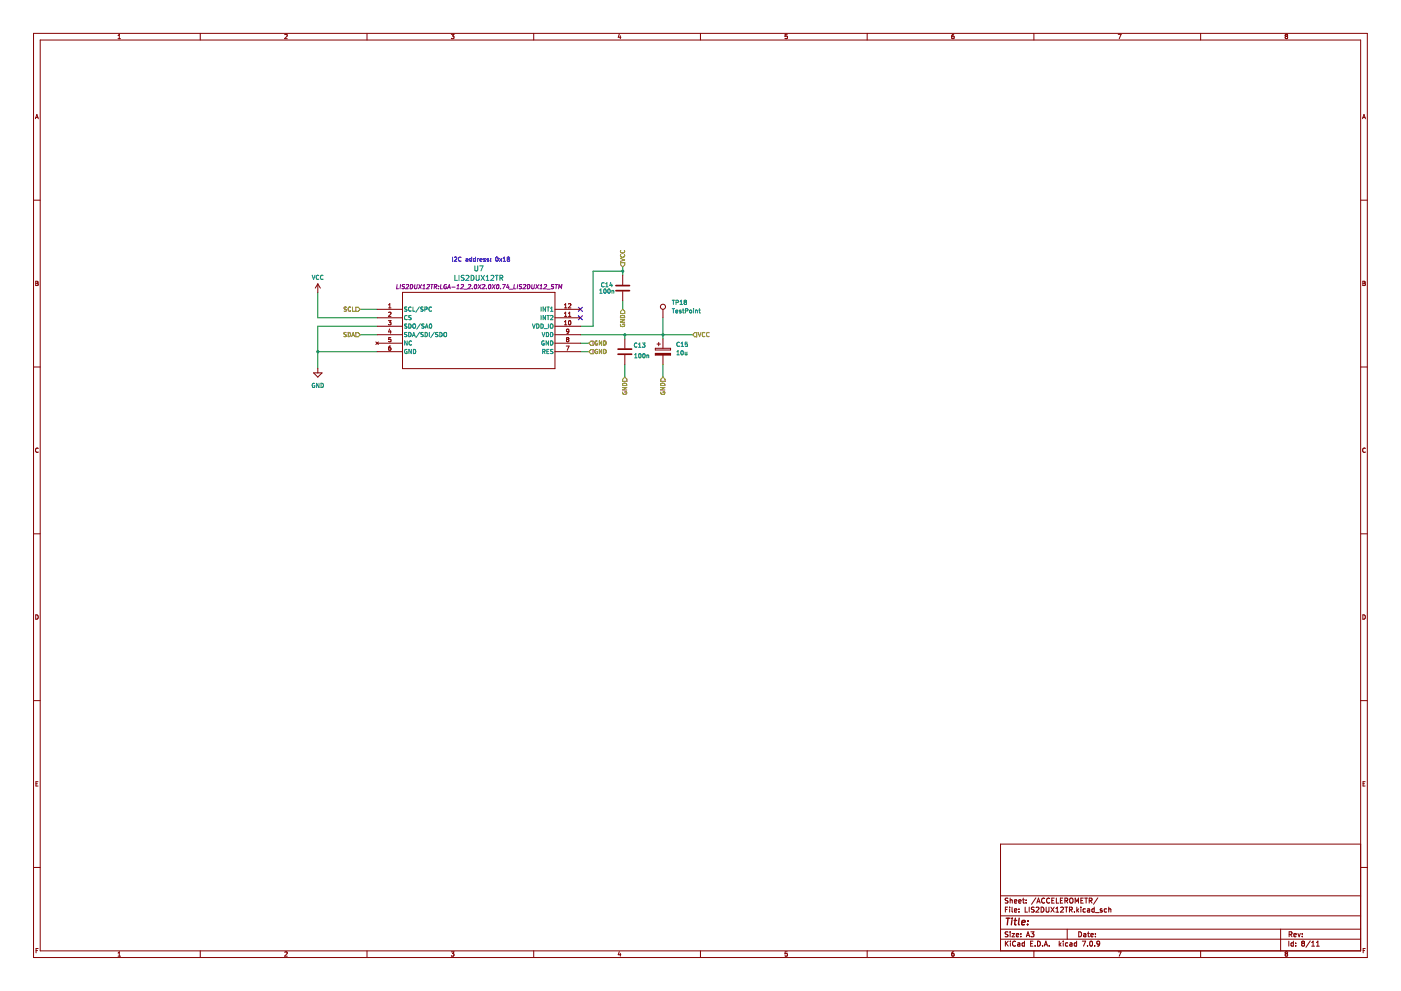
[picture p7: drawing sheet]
<svg xmlns="http://www.w3.org/2000/svg" width="420mm" height="297mm" viewBox="0 0 420 297" stroke-linecap="round" stroke-linejoin="round" font-family="sans-serif">
<g fill="none" stroke="#840000" stroke-width=".3">
<path d="M10.1 10h400v277h-400zM12.1 12h396v273h-396zM35.4 11.6h.7M35.4 10.7l.4-.4v1.3M60.1 10v2M85.4 10.4l.5-.1 .2 .4-.8 .9h.8M110.1 10v2M135.3 10.3h.9l-.5 .5 .4 .1v.6h-.8M160.1 10v2M185.7 10.2l-.3 1h.8M186 10.7v.9M210.1 10v2"/>
<path d="M236.1 10.3h-.6l-.1 .6h.6l.1 .6h-.7M260.1 10v2M286 10.3l-.5 .3-.1 .7 .3 .3 .4-.1-.1-.6-.3-.1-.3 .2M310.1 10v2M335.4 10.3h.8l-.5 1.3M360.1 10v2M385.4 10.5l.3-.2 .5 .2M385.4 10.6l.3 .3M385.4 10.5v.1M385.7 10.9l-.3 .2 .3 .5 .5-.3-.3-.4M385.7 10.9h.2M386.2 10.5v.1"/>
<path d="M386.2 10.6l-.3 .3M10.6 35.6l.5-1.3 .4 1.3M10.7 35.2h.7M408.6 35.6l.5-1.3 .4 1.3M408.7 35.2h.7M10.1 60h2M408.1 60h2M10.7 84.3l.7 .2-.2 .4 .3 .4-.3 .3h-.5zM10.7 84.9h.5M95.3 85.1l-.8 1.3M95.3 85.1v2.5M95.3 85.1l.8 1.3"/>
<path d="M113.1 92.7h7.6M113.1 97.8h7.6M113.1 95.3h7.6M116.5 96.1h.8l-.5 .5 .4 .1v.6h-.7M116.5 92.3h.8M116.5 91.4l.4-.4v1.3M116.5 93.7l.5-.1 .3 .3-.8 .9h.8M116.8 98.6l-.3 .9h.8M117.1 99.1v.8M120.7 87.6h45.7v22.9h-45.7zM166.4 92.7h7.7M166.4 97.8h7.7"/>
<path d="M166.4 95.3h7.7M169.3 92.3h.7M169.3 97.4h.7M169.3 91.4l.3-.4v1.3M169.3 93.9l.3-.3v1.2M169.3 96.5l.3-.4v1.3M169.3 94.8h.7M169.9 98.8v.5M169.9 99.3l.1 .1M170 98.7l.4-.1 .2 .3-.1 .7-.5 .3M170 98.7l-.1 .1M170.5 91.1l.5-.1 .2 .4-.8 .9h.8"/>
<path d="M170.5 94.8h.7M170.5 93.9l.3-.3v1.2M170.6 96.2l.2-.1a.62 .62 0 0 1 .4 .7 .62 .62 0 0 1-.5 .5l-.2-.4zM170.6 99.2l-.2 .2h-.4M170.7 96.2h-.1M198.8 92.7v2.6M408.7 84.3l.7 .2-.2 .4 .3 .4-.3 .3h-.5zM408.7 84.9h.5M10.1 110h2M112.7 102.5l.8 .8M113.1 100.3h7.6M113.1 102.9h7.6"/>
<path d="M113.1 105.4h7.6M113.5 102.5l-.8 .8M117.1 103.7l-.5 .3-.1 .8 .3 .2 .4-.1-.1-.6-.3-.1-.3 .3M117.2 101.2h-.6l-.1 .6 .6-.1 .1 .6h-.7M166.4 100.3h7.7M166.4 102.9h7.7M166.4 105.4h7.7M169.8 103.7h.9l-.6 1.3M170 101.8l-.1 .1M170.1 101.7l-.2-.2 .2-.3 .5 .2-.2 .3M170.1 101.7h.3M170.1 101.7l-.1 .1"/>
<path d="M170.4 101.7l.2 .3-.2 .5-.5-.2v-.4M196.5 104.4h4.6v.5h-4.6zM197 103.1h1.1M197.5 102.6v1M408.1 110h2M11.5 134.4a.58 .58 0 0 0-.9 .5 .58 .58 0 0 0 .9 .6M409.5 134.4a.58 .58 0 0 0-.9 .5 .58 .58 0 0 0 .9 .6M10.1 160h2M408.1 160h2M10.7 184.3a.66 .66 0 0 1 .8 .6 .66 .66 0 0 1-.8 .7zM408.7 184.3a.66 .66 0 0 1 .8 .6 .66 .66 0 0 1-.8 .7zM10.1 210h2"/>
<path d="M408.1 210h2M10.8 234.9h.4M11.4 234.3h-.6v1.3h.6M408.8 234.9h.4M409.4 234.3h-.6v1.3h.6M408.1 253h-108v32M10.1 260h2M300.1 278.5h108M300.1 274.5h108M300.1 268.5h108M301.5 272.6h.5M302.2 271.9h-.7v1.5"/>
<path d="M302.3 279.4h-.8a.63 .63 0 0 0 .7 .8v.5h-.8M302.3 269.3h-.8a.63 .63 0 0 0 .7 .8v.5h-.8M302.8 271.9v.1M302.8 272.4v1M302.9 269.2v1.5M302.9 279.3v.1M302.9 279.8v1M302.9 269.8h.6l.1 .9M303.5 279.8h.8l-.8 1h.8M303.5 271.9v1.3l.2 .2M304.2 272.9l.7-.1v-.3l-.5-.1-.2 .2 .1 .7h.6M304.2 270.2l.7-.1v-.3l-.5-.1-.2 .2 .1 .7h.6"/>
<path d="M305.5 270.2l.7-.1v-.3l-.5-.1-.2 .2 .1 .7h.6M305.6 273.3v.1M305.6 272.5v.1M306.2 279.9v.1M306.7 269.7h.5M306.9 269.2v1.3l.3 .2M307.4 271.9v1.5h.8M307.7 270.6v.1M307.7 269.8v.1M308.7 271.9v1.5M309.2 279.3h.9l-.5 .6 .4 .1v.7h-.8M310.2 272h-.8a.63 .63 0 0 0 .7 .8l-.1 .5h-.7"/>
<path d="M310.7 269.1l-1.3 2M310.7 272l.6-.1 .3 .4-.9 1.1h.9M310.9 270.7l.5-1.5 .5 1.5M311.1 270.3h.7M312.2 271.9a.76 .76 0 0 1 .9 .7 .76 .76 0 0 1-.9 .8zM313.3 269.3a.67 .67 0 0 0-.9 .6 .67 .67 0 0 0 .9 .7M313.7 271.9v1.2l.3 .3 .6-.3v-1.2M314.8 269.3a.67 .67 0 0 0-.9 .6 .67 .67 0 0 0 .9 .7M315.2 271.9l1 1.5M315.4 269.9h.5M316.2 269.2h-.8v1.5h.8M316.2 271.9l-1 1.5"/>
<path d="M316.7 273.4h.8M316.7 272.3l.4-.4v1.5M316.8 269.2v1.5h.7M318 269.9h.5M318.1 272l.6-.1 .2 .4-.9 1.1h.9M318.7 269.2h-.7v1.5h.7M319.4 270l.7-.1 .1-.6-.8-.1v1.5M319.4 271.9h.8M319.7 270l.5 .7M319.8 271.9v1.5M320.1 278.5v3M320.7 272.7l.7-.1 .1-.6-.8-.1v1.5"/>
<path d="M320.9 269.4l.3-.2 .5 .2 .1 .8-.2 .4-.4 .1-.3-.2zM321.1 272.7l.5 .7M322.2 273.3v.1M322.4 270.7v-1.5l.5 1.1 .5-1.1v1.5M322.9 271.9v1.5M323.1 272.8l.4 .6M323.5 279.3a.76 .76 0 0 1 .9 .7 .76 .76 0 0 1-.9 .8zM323.5 272.4l-.6 .6M324.2 272h.1M324.2 269.9h.5M324.2 272.4v1M324.2 271.9v.1"/>
<path d="M324.9 269.2h-.7v1.5h.7M325 279.9h.6l.1 .9M325.3 269.2h.9M325.5 272.5l-.4-.1-.3 .3 .1 .6h.6M325.7 269.2v1.5M326.2 279.8h.5M326.2 272.5h.5l.1 .9M326.4 279.3v1.3l.3 .2M326.7 270l.7-.1v-.6l-.7-.1v1.5M326.8 272.8l-.7 .2 .2 .4 .5-.1M327 270l.5 .7M328.2 272.5l-.5-.1-.3 .3 .2 .6h.6"/>
<path d="M328.2 271.9v1.5M328.5 279.9v.1M328.5 273.5h1.2M329.2 269.1l-1.3 2M330.5 272.5l-.3-.1-.3 .2 .6 .4v.3h-.6M331.9 272.5l-.5-.1-.2 .3 .1 .6h.6M332.5 272.5h.6l.1 .9M332.5 271.9v1.5M384.1 278.5v6.5M389.3 279.8l.3 1 .4-1M390.5 279.9v.1M408.1 260h2"/>
<path d="M10.8 284.9h.4M11.4 284.3h-.6v1.3M35.4 285.7l.4-.4v1.3M35.4 286.6h.7M60.1 285v2M85.4 285.4l.5-.1 .2 .4-.8 .9h.8M110.1 285v2M135.3 285.3h.9l-.5 .5 .4 .1v.6h-.8M160.1 285v2M185.7 285.2l-.3 1h.8M186 285.7v.9M210.1 285v2"/>
<path d="M236.1 285.3h-.6l-.1 .6h.6l.1 .6h-.7M260.1 285v2M286 285.3l-.5 .3-.1 .8 .3 .2 .4-.1-.1-.6-.3-.1-.3 .2M300.1 281.5h108M301.5 282.1v1.5M301.7 282.7l.7 .9M302.4 282.1l-.9 .9M303 282.2h.1M303 282.6v1M303.1 282.2h-.1M304.5 282.2a.68 .68 0 0 0-.9 .7 .68 .68 0 0 0 1 .6M304.5 282.2h.1"/>
<path d="M304.8 280.3l.7-.1-.1-.3-.4-.1-.2 .2 .1 .7h.5M305.2 282.7h.6l.1 .9M305.9 283l-.7 .2 .2 .4 .5-.1M306.2 280.7v.1M307.2 282.7l-.4-.1-.3 .3 .2 .6h.5M307.2 282.1v1.5M307.8 280.8l.5-1.5 .5 1.5M307.9 280.4h.8M309.1 282.8h.5M309.8 282.1h-.7v1.5h.7M310.1 285v2M310.4 283.5v.1"/>
<path d="M311.2 282.1a.76 .76 0 0 1 .8 .7 .76 .76 0 0 1-.8 .8zM312.7 283.5v.1M313.2 283.6l.5-1.5 .5 1.5M313.3 283.2h.7M314.7 283.5v.1M317.7 282.1v1.5M317.8 283l.4 .6M318.2 282.6l-.5 .6M318.9 282.1v.1M318.9 282.6v1M320.2 282.7l-.4-.1-.3 .3 .2 .6h.5M320.9 282.7h.5l.1 .9"/>
<path d="M321.5 283l-.7 .2 .2 .4 .5-.1M322.9 282.7l-.5-.1-.2 .3 .1 .6h.6M322.9 282.1v1.5M324.6 282.1h1l-.7 1.5M325.7 280.2l-.8 .2 .3 .4 .5-.1M326.2 283.5v.1M326.9 282.2l.3-.1a.73 .73 0 0 1 .5 .8 .73 .73 0 0 1-.7 .6l-.2-.5zM327.2 280.3l.7-.1-.1-.3-.4-.1-.2 .2v.7h.6M328.3 283.5v.1M328.5 280.7v.1M329.8 282.7l-.3 .3h-.4l-.1-.8 .5-.1 .3 .3-.1 .8-.6 .4M335.4 285.3h.8l-.5 1.3"/>
<path d="M360.1 285v2M385.4 285.6h.1M385.4 285.6l.3-.3 .5 .3M385.4 285.6l.3 .3M385.7 285.9l-.3 .2 .3 .5 .5-.2-.3-.5M385.7 285.9h.2M386.2 285.6h.1M386.2 285.6l-.3 .3M386.5 282.1v1.5M386.6 280.1l.7-.1 .1-.6-.8-.1v1.5M387 280.1l.5 .7M387.9 282.7l-.5-.1-.2 .3 .1 .6h.6"/>
<path d="M387.9 282.1v1.5M388 280.3l.8-.2-.1-.2-.4-.1-.3 .2 .1 .7h.6M388.6 282.7v.1M388.6 283.5v.1M390.5 280.6v.2M390.7 282.7l-.3 .3 .3 .6 .5-.3-.3-.6M390.7 282.7l-.3-.2 .3-.4 .5 .3-.3 .3M390.7 282.7h.2M392.9 282l-1.2 2M393.4 283.6h.8M393.4 282.5l.4-.4v1.5M394.8 283.6h.9"/>
<path d="M394.8 282.5l.4-.4v1.5M408.8 284.9h.4M409.4 284.3h-.6v1.3"/>
<circle cx="198.8" cy="92" r=".76"/>
</g>
<path d="M301.7 275.2h1.2M302.3 275.2l-.2 2M303.5 275.9l-.2 1.3M303.6 275.2l-.1 .2M304.1 275.9h.8M304.5 275.2l-.2 1.7 .4 .3M305.7 275.2l-.3 1.7 .3 .3M306.4 276.5l1-.1v-.4h-.8l-.2 .9 .2 .3 .6-.1M308.2 277v.2M308.3 276v.2" fill="none" stroke="#840000" stroke-width=".4"/>
<path d="M173.4 92.1l1.3 1.2M173.4 94.6l1.3 1.3M174.7 92.1l-1.3 1.2M174.7 94.6l-1.3 1.3" fill="none" stroke="#000084" stroke-width=".3"/>
<g fill="none" stroke="#008400" stroke-width=".3">
<path d="M95.3 87.6v7.7h17.8M108 92.7h5.1M113.1 97.8h-17.8v12.7M186.8 80v2.6M186.8 90.2v2.5M186.8 81.3h-8.9v16.5h-3.8M198.8 95.3v6.3M95.3 105.4h17.8M108 100.3h5.1M174.1 105.4h2.5M174.1 100.3h33.6M174.1 102.9h2.5"/>
<path d="M187.4 100.3v1.3M187.4 109.2v3.8M198.8 109.2v3.8"/>
</g>
<g fill="none" stroke="#00f" stroke-width=".3">
<path d="M135.7 77.1v1.2M136.9 77.1l-.6 .1M136.9 77.1v.1M136.9 77.2v.4l-.7 .7h.8M138.3 77.2a.56 .56 0 0 0-.8 .5 .56 .56 0 0 0 .8 .5M139.8 77.5h.5v.8M140.3 77.8l-.6 .2 .2 .3h.4M141.5 77.5h-.4l-.2 .2 .1 .6h.5M141.5 77.1v1.2M142.6 77.5h-.3l-.3 .2 .1 .6h.5M142.6 77.1v1.2M143.2 77.5v.8"/>
<path d="M143.6 77.5l-.4 .2M143.9 77.9l.6-.1v-.3l-.6 .2 .1 .6h.5M145.5 77.5h-.3l-.2 .2 .6 .4M145.6 78.1l-.6 .2M145.6 78.1h.1M146.5 77.5h-.3l-.1 .2 .5 .4M146.6 78.1l-.5 .2M146.6 78.1h.1M147.1 78.2v.1M147.1 77.5v.2M148.8 77.2l.2-.1a.62 .62 0 0 1 .4 .6 .62 .62 0 0 1-.6 .6l-.1-.5zM149.8 77.5l.7 .8"/>
<path d="M150.5 77.5l-.7 .8M150.9 78.3h.7M150.9 77.4l.4-.3v1.2M152.2 77.2l.2 .4M152.2 77.1l.6 .1-.2 .4M152.2 77.1v.1M152.4 77.6l-.3 .2 .3 .5 .4-.2-.2-.5M152.4 77.6h.2"/>
</g>
<g fill="none" stroke="#848400" stroke-width=".3">
<path d="M186.1 77.5l1.2 .4-1.2 .4M186.1 78.7h1.3v.7l-.6 .6-.7-.6zM186.2 75.1a.56 .56 0 0 0 .5 .8 .56 .56 0 0 0 .5-.8M186.2 76.3a.56 .56 0 0 0 .5 .8 .56 .56 0 0 0 .5-.8M103.8 99.7l-.4-.1-.3 .3 .1 .3 .5 .2M103.9 92.1h-.7a.53 .53 0 0 0 .6 .7v.4h-.6M104.4 99.6a.64 .64 0 0 1 .7 .7 .64 .64 0 0 1-.7 .6zM105.2 92.1a.56 .56 0 0 0-.8 .6 .56 .56 0 0 0 .8 .5M105.7 92v1.3h.6M106.7 99.7h.7l.6 .6-.6 .7h-.7zM106.7 92.1h.7l.6 .6-.6 .6h-.7zM186.1 95.8h1.2l-1.2 .8h1.2"/>
<path d="M186.1 97.2a.58 .58 0 0 0 .6 .7 .58 .58 0 0 0 .5-.8h-.4v.3M186.1 94.8a.68 .68 0 0 1 .8-.2 .68 .68 0 0 1 .4 .6h-1.2zM186.8 92.7l.6 .6v.7h-1.3v-.7zM208.3 99.7h.7v1.3h-.7l-.6-.7zM209.4 99.6l.4 1.3 .4-1.3M211.4 99.8a.56 .56 0 0 0-.8 .5 .56 .56 0 0 0 .8 .5M212.7 99.8a.56 .56 0 0 0-.8 .5 .56 .56 0 0 0 .8 .5M103.7 100.4h.1M103.8 100.4l-.1 .5h-.6M105.5 100.9l.4-1.3 .4 1.3M105.6 100.5h.6M176.6 102.9l.6-.7h.7v1.3h-.7z"/>
<path d="M176.6 105.4l.6-.6h.7v1.2h-.7zM179.1 102.2a.58 .58 0 0 0-.7 .6 .58 .58 0 0 0 .8 .5v-.4h-.3M179.1 104.8a.58 .58 0 0 0-.7 .6 .58 .58 0 0 0 .8 .5v-.5h-.3M180.5 102.2v1.3l-.8-1.3v1.3M180.5 104.7v1.3l-.8-1.3v1.3M181.1 102.2a.64 .64 0 0 1 .7 .6 .64 .64 0 0 1-.7 .7zM181.1 104.7a.64 .64 0 0 1 .7 .7 .64 .64 0 0 1-.7 .6zM186.7 116.2h1.3l-1.3 .7h1.3M186.8 117.5a.58 .58 0 0 0 .5 .7 .58 .58 0 0 0 .5-.8h-.4v.3M186.8 115.1a.68 .68 0 0 1 .7-.2 .68 .68 0 0 1 .5 .7h-1.3zM187.4 113l.6 .7v.6h-1.2v-.6zM198.1 116.2h1.3l-1.3 .7h1.3"/>
<path d="M198.2 113.7l.6-.7 .7 .7v.6h-1.3zM198.2 117.5a.58 .58 0 0 0 .6 .7 .58 .58 0 0 0 .5-.8h-.4v.3M198.2 115.1a.68 .68 0 0 1 .8-.2 .68 .68 0 0 1 .4 .7h-1.3z"/>
</g>
<g fill="none" stroke="#008484" stroke-width=".3">
<path d="M142.4 79.7v1.2l.3 .3 .6-.3v-1.2M143.9 79.7h1l-.7 1.5M93.6 82.5l.4 1.3 .5-1.3M95.6 82.6a.56 .56 0 0 0-.8 .5 .56 .56 0 0 0 .8 .5M96.9 82.6a.56 .56 0 0 0-.8 .5 .56 .56 0 0 0 .8 .5M122 92.1h-.6a.53 .53 0 0 0 .6 .7l-.1 .4h-.6M122 97.2h-.6a.53 .53 0 0 0 .6 .7l-.1 .4h-.6M122 99.7l-.6 .1a.53 .53 0 0 0 .6 .6l-.1 .5h-.6M122.1 94.7a.58 .58 0 0 0-.8 .5 .58 .58 0 0 0 .7 .6M122.1 95.7l-.1 .1M122.6 97.1a.64 .64 0 0 1 .7 .6 .64 .64 0 0 1-.7 .7zM122.6 99.6a.64 .64 0 0 1 .7 .7 .64 .64 0 0 1-.7 .6z"/>
<path d="M123.3 92.1a.56 .56 0 0 0-.8 .6 .56 .56 0 0 0 .8 .5M123.3 94.6l-.7 .1a.53 .53 0 0 0 .6 .6v.5h-.6M123.8 92v1.3h.7M123.8 97.3l.3-.2 .5 .2-.1 1-.7-.1zM125.8 92l-1.1 1.6M125.8 99.6l-1 1.6M126.1 97l-1.1 1.7M126.9 92.1h-.7a.53 .53 0 0 0 .6 .7l-.1 .4h-.6M126.9 99.7l-.6 .1a.53 .53 0 0 0 .6 .6l-.1 .5h-.6M127.2 97.2h-.7a.53 .53 0 0 0 .6 .7v.4h-.7M127.5 99.6a.64 .64 0 0 1 .7 .7 .64 .64 0 0 1-.7 .6zM127.5 98.4l.5-1.3 .4 1.3"/>
<path d="M127.7 98h.6M128 92.6l-.6 .1M128.1 92.6l-.1-.5-.6-.1v1.3M128.1 92.6h-.1M128.7 99.6v1.3M128.9 97.2l.1-.1a.62 .62 0 0 1 .5 .7 .62 .62 0 0 1-.6 .5l-.2-.4zM129.4 92.1a.56 .56 0 0 0-.8 .6 .56 .56 0 0 0 .8 .5M130.3 99.6l-1.1 1.6M131.3 99.7l-.6 .1a.53 .53 0 0 0 .6 .6l-.1 .5h-.6M131.9 99.6a.64 .64 0 0 1 .7 .7 .64 .64 0 0 1-.7 .6zM133.2 99.8l.2-.2 .5 .2-.1 1.1-.6-.2zM136.4 82.5v1.5h.7"/>
<path d="M137.7 82.5v1.5M139.2 82.6l-.8 .1a.64 .64 0 0 0 .7 .8l-.1 .5h-.7M139.8 82.7l.5-.2 .3 .5-.9 1h.9M141.3 82.5a.77 .77 0 0 1 .9 .8 .77 .77 0 0 1-.9 .7zM142.8 82.5v1.3l.3 .2 .6-.2v-1.3M144.3 82.5l1 1.5M145.3 82.5l-1 1.5M145.8 83l.4-.5v1.5M145.8 84h.9M147.2 82.7l.6-.2 .3 .5-.9 1h.9M148.5 82.5h.9M149 82.5v1.5"/>
<path d="M149.9 83.3l.7-.1 .1-.5-.8-.2v1.5M150.3 83.3l.5 .7M159.7 97.1l.4 1.3 .4-1.3M160.9 97.1a.64 .64 0 0 1 .8 .6 .64 .64 0 0 1-.8 .7zM162.2 97.1a.64 .64 0 0 1 .7 .6 .64 .64 0 0 1-.7 .7zM162.3 92v1.3M162.3 94.6v1.2M162.6 99.6l.4 1.3 .4-1.3M163.2 98.5h.9M163.6 92v1.3l-.7-1.3v1.3M163.6 94.6v1.2l-.7-1.2v1.2M163.8 99.6a.64 .64 0 0 1 .8 .7 .64 .64 0 0 1-.8 .6z"/>
<path d="M164 92h.7M164 94.6h.7M164.4 92v1.3M164.4 94.6v1.2M164.4 97.1v1.3M165 97.3l.3-.2 .5 .2-.1 1-.7-.1zM165.1 99.6a.64 .64 0 0 1 .7 .7 .64 .64 0 0 1-.7 .6zM165.1 93.3h.7M165.1 94.7l.5-.1 .2 .3-.8 .9h.8M165.1 92.4l.4-.4v1.3M201.6 90h.7M201.6 92.5h.7"/>
<path d="M202 90v1.3M202 92.5v1.3M202.7 93.4l.6-.1-.1-.3-.5 .1v.6h.5M202.7 90.7l.6-.1 .1-.5-.7-.1v1.3M203.9 91.3h.8M203.9 90.4l.4-.4v1.3M204.3 93l-.5 .1 .5 .3v.3h-.5M204.7 93h.5M204.9 92.5v1.1l.3 .2M205.4 90.5l-.2-.2 .2-.3 .5 .2-.3 .3M205.4 90.5l-.2 .3 .2 .5 .5-.3-.3-.5M205.4 90.5h.2"/>
<path d="M205.6 93.2l.6-.1v-.4l-.6-.2v1.3M206.9 93.1h.5l-.1 .6h-.4zM208 92.5v.2M208 93v.8M208.6 93.1l.5-.1 .1 .8M208.6 93v.8M209.6 93h.5M209.8 92.5v1.1l.3 .2M122 104.8a.58 .58 0 0 0-.7 .6 .58 .58 0 0 0 .8 .5v-.5h-.2M122.1 102.2v1.3l-.7-1.3v1.3M123.4 104.7v1.3l-.8-1.3v1.3M123.4 102.3a.56 .56 0 0 0-.8 .5 .56 .56 0 0 0 .8 .5"/>
<path d="M123.7 100.9l.4-1.3 .4 1.3M123.8 100.5h.6M124 104.7a.64 .64 0 0 1 .7 .7 .64 .64 0 0 1-.7 .6zM162.8 105.4l.6-.1v-.5l-.6-.1v1.3M163.1 105.4l.4 .6M163.2 102.2a.58 .58 0 0 0-.8 .6 .58 .58 0 0 0 .8 .5v-.4h-.2M164 105.3h.4M164.5 102.2v1.3l-.7-1.3v1.3M164.6 104.7h-.6v1.3h.6M165.1 102.2a.64 .64 0 0 1 .7 .6 .64 .64 0 0 1-.7 .7zM165.8 104.8h-.6a.53 .53 0 0 0 .6 .7l-.1 .4h-.6"/>
</g>
<g fill="none" stroke="#840084" stroke-width=".3">
<path d="M119.1 85.3l-.2 1.3h.6M120.1 85.3l-.1 1.3M121.4 85.3h-.5l-.3 .2 .1 .3 .5 .3v.3l-.7 .1M121.9 85.4l.5-.1 .2 .3-.9 1h.7M123.1 85.3a.65 .65 0 0 1 .7 .7 .65 .65 0 0 1-.8 .6zM124.4 85.3l-.1 1 .2 .3 .5-.3 .1-1M125.6 85.3l.7 1.3M126.5 85.3l-1 1.3M126.7 86.6h.8M126.9 85.6l.4-.3-.2 1.3M128.1 85.4l.5-.1 .2 .3-.9 1h.8M129.2 85.3h.7"/>
<path d="M129.6 85.3l-.2 1.3M130.3 86l.6-.1 .1-.5-.7-.1-.1 1.3M130.6 86l.3 .6M131.4 86.5h.1M131.4 86.5l.1 .1M131.6 85.8l-.1 .1M132.2 85.3l-.1 1.3h.6M133.9 85.3a.58 .58 0 0 0-.8 .5 .58 .58 0 0 0 .7 .6l.1-.4h-.3M134.2 86.6l.6-1.3 .2 1.3M134.3 86.2h.6M135.5 86.1h1M137 86.6h.7"/>
<path d="M137.1 85.6l.4-.3-.2 1.3M138.3 85.4l.5-.1 .2 .3-.9 1h.8M139.1 86.7h1M140.5 85.4l.5-.1 .2 .3-.9 1h.8M141.6 86.4v.2M142.4 85.4l.2-.1a.6 .6 0 0 1 .4 .7 .6 .6 0 0 1-.7 .4zM143.5 85.3l.7 1.3M144.3 85.3l-1 1.3M144.7 85.4l.5-.1 .2 .3-.9 1h.8M145.8 86.5h.1M145.8 86.5l.1 .1M146.7 85.4l.2-.1a.6 .6 0 0 1 .3 .7 .6 .6 0 0 1-.7 .4z"/>
<path d="M147.7 85.3l.7 1.3M148.5 85.3l-1 1.3M149.1 85.4l.2-.1a.6 .6 0 0 1 .3 .7 .6 .6 0 0 1-.6 .4zM150.1 86.4v.2M150.7 85.3h.9l-.7 1.3M152.3 85.2l-.4 .9h.8M152.5 85.7l-.1 .9M152.8 86.7h1M154.2 85.3l-.1 1.3h.6M155.3 85.3l-.2 1.3M156.5 85.3h-.5l-.2 .2 .1 .3 .5 .3-.1 .3-.6 .1M157 85.4l.5-.1 .2 .3-.9 1h.8"/>
<path d="M158.3 85.3a.65 .65 0 0 1 .6 .7 .65 .65 0 0 1-.8 .6zM159.6 85.3l-.2 1 .2 .3 .6-.3 .1-1M160.8 85.3l.7 1.3M161.6 85.3l-1 1.3M161.9 86.6h.7M162 85.6l.4-.3-.2 1.3M163.2 85.4l.5-.1 .2 .3-.9 1h.8M164 86.7h1M166.1 85.3h-.4l-.3 .2 .1 .3 .5 .3-.1 .3-.6 .1M166.5 85.3h.7M166.9 85.3l-.2 1.3M167.5 86.6l.2-1.3 .3 .9 .5-.9-.2 1.3"/>
</g>
<path d="M196.5 105.9h4.6v.5h-4.6z" fill-rule="evenodd" fill="#840000"/>
<path d="M186.8 82.6v2.7M186.8 87.4v2.8M94 111.8h2.6l-1.3 1.2zM95.3 110.5v1.3M187.4 101.6v2.8M187.4 106.4v2.8M196.5 105.9h4.6v.5h-4.6zM198.8 101.6v2.8M198.8 106.4v2.8" fill="none" stroke="#840000" stroke-width=".3"/>
<g fill="none" stroke="#008484" stroke-width=".3">
<path d="M179.8 87.9h.8M179.8 87l.4-.4v1.3M181.2 84.8a.56 .56 0 0 0-.8 .6 .56 .56 0 0 0 .8 .5M181.2 86.7l.2-.1a.62 .62 0 0 1 .4 .7 .62 .62 0 0 1-.6 .5l-.1-.4zM181.7 86h.7M181.7 85.1l.3-.4v1.3M182.4 86.7l.2-.1a.62 .62 0 0 1 .4 .7 .62 .62 0 0 1-.6 .5l-.1-.4zM183.2 84.7l-.3 .9h.8M183.5 85.1v.9M183.5 87.2l.5-.1 .1 .8M183.5 87v.9M94.3 114.9a.58 .58 0 0 0-.7 .6 .58 .58 0 0 0 .8 .5v-.4h-.2"/>
<path d="M95.7 114.9v1.3l-.8-1.3v1.3M96.3 114.9a.64 .64 0 0 1 .7 .6 .64 .64 0 0 1-.7 .7zM190.3 107.3h.7M190.3 106.4l.4-.4v1.3M191 102.9a.56 .56 0 0 0-.8 .6 .56 .56 0 0 0 .8 .5M191.5 104.1h.7M191.5 103.2l.4-.4v1.3M191.7 106.1l.1-.1a.62 .62 0 0 1 .5 .6 .62 .62 0 0 1-.6 .6l-.2-.4zM192.6 102.8h.8l-.4 .5 .4 .1v.6h-.7M192.6 104h.1M192.9 106.1l.1-.1a.62 .62 0 0 1 .5 .6 .62 .62 0 0 1-.6 .6l-.2-.4zM194 106.5h.5l.1 .8"/>
<path d="M194 106.4v.9M203 106.4h.7M203 105.5l.3-.4v1.3M203.8 102.7a.56 .56 0 0 0-.8 .5 .56 .56 0 0 0 .8 .5M204.3 103.8h.7M204.3 102.9l.3-.3v1.2M204.3 105.2l.2-.1a.62 .62 0 0 1 .4 .7 .62 .62 0 0 1-.5 .5l-.2-.4zM205.5 105.5v.8h.5M206 105.5v.9M206.1 102.6h-.6v.6l.6-.1v.6h-.6"/>
</g>
<path d="M184.7 87.1h4.1M184.7 85.6h4.1M185.4 104.7h4M185.4 106.2h4" fill="none" stroke="#840000" stroke-width=".51"/>
<g fill="#008400">
<circle cx="187.4" cy="100.3" r=".46"/>
<circle cx="198.8" cy="100.3" r=".46"/>
<circle cx="95.3" cy="105.4" r=".46"/>
<circle cx="186.8" cy="81.3" r=".46"/>
</g>
</svg>
